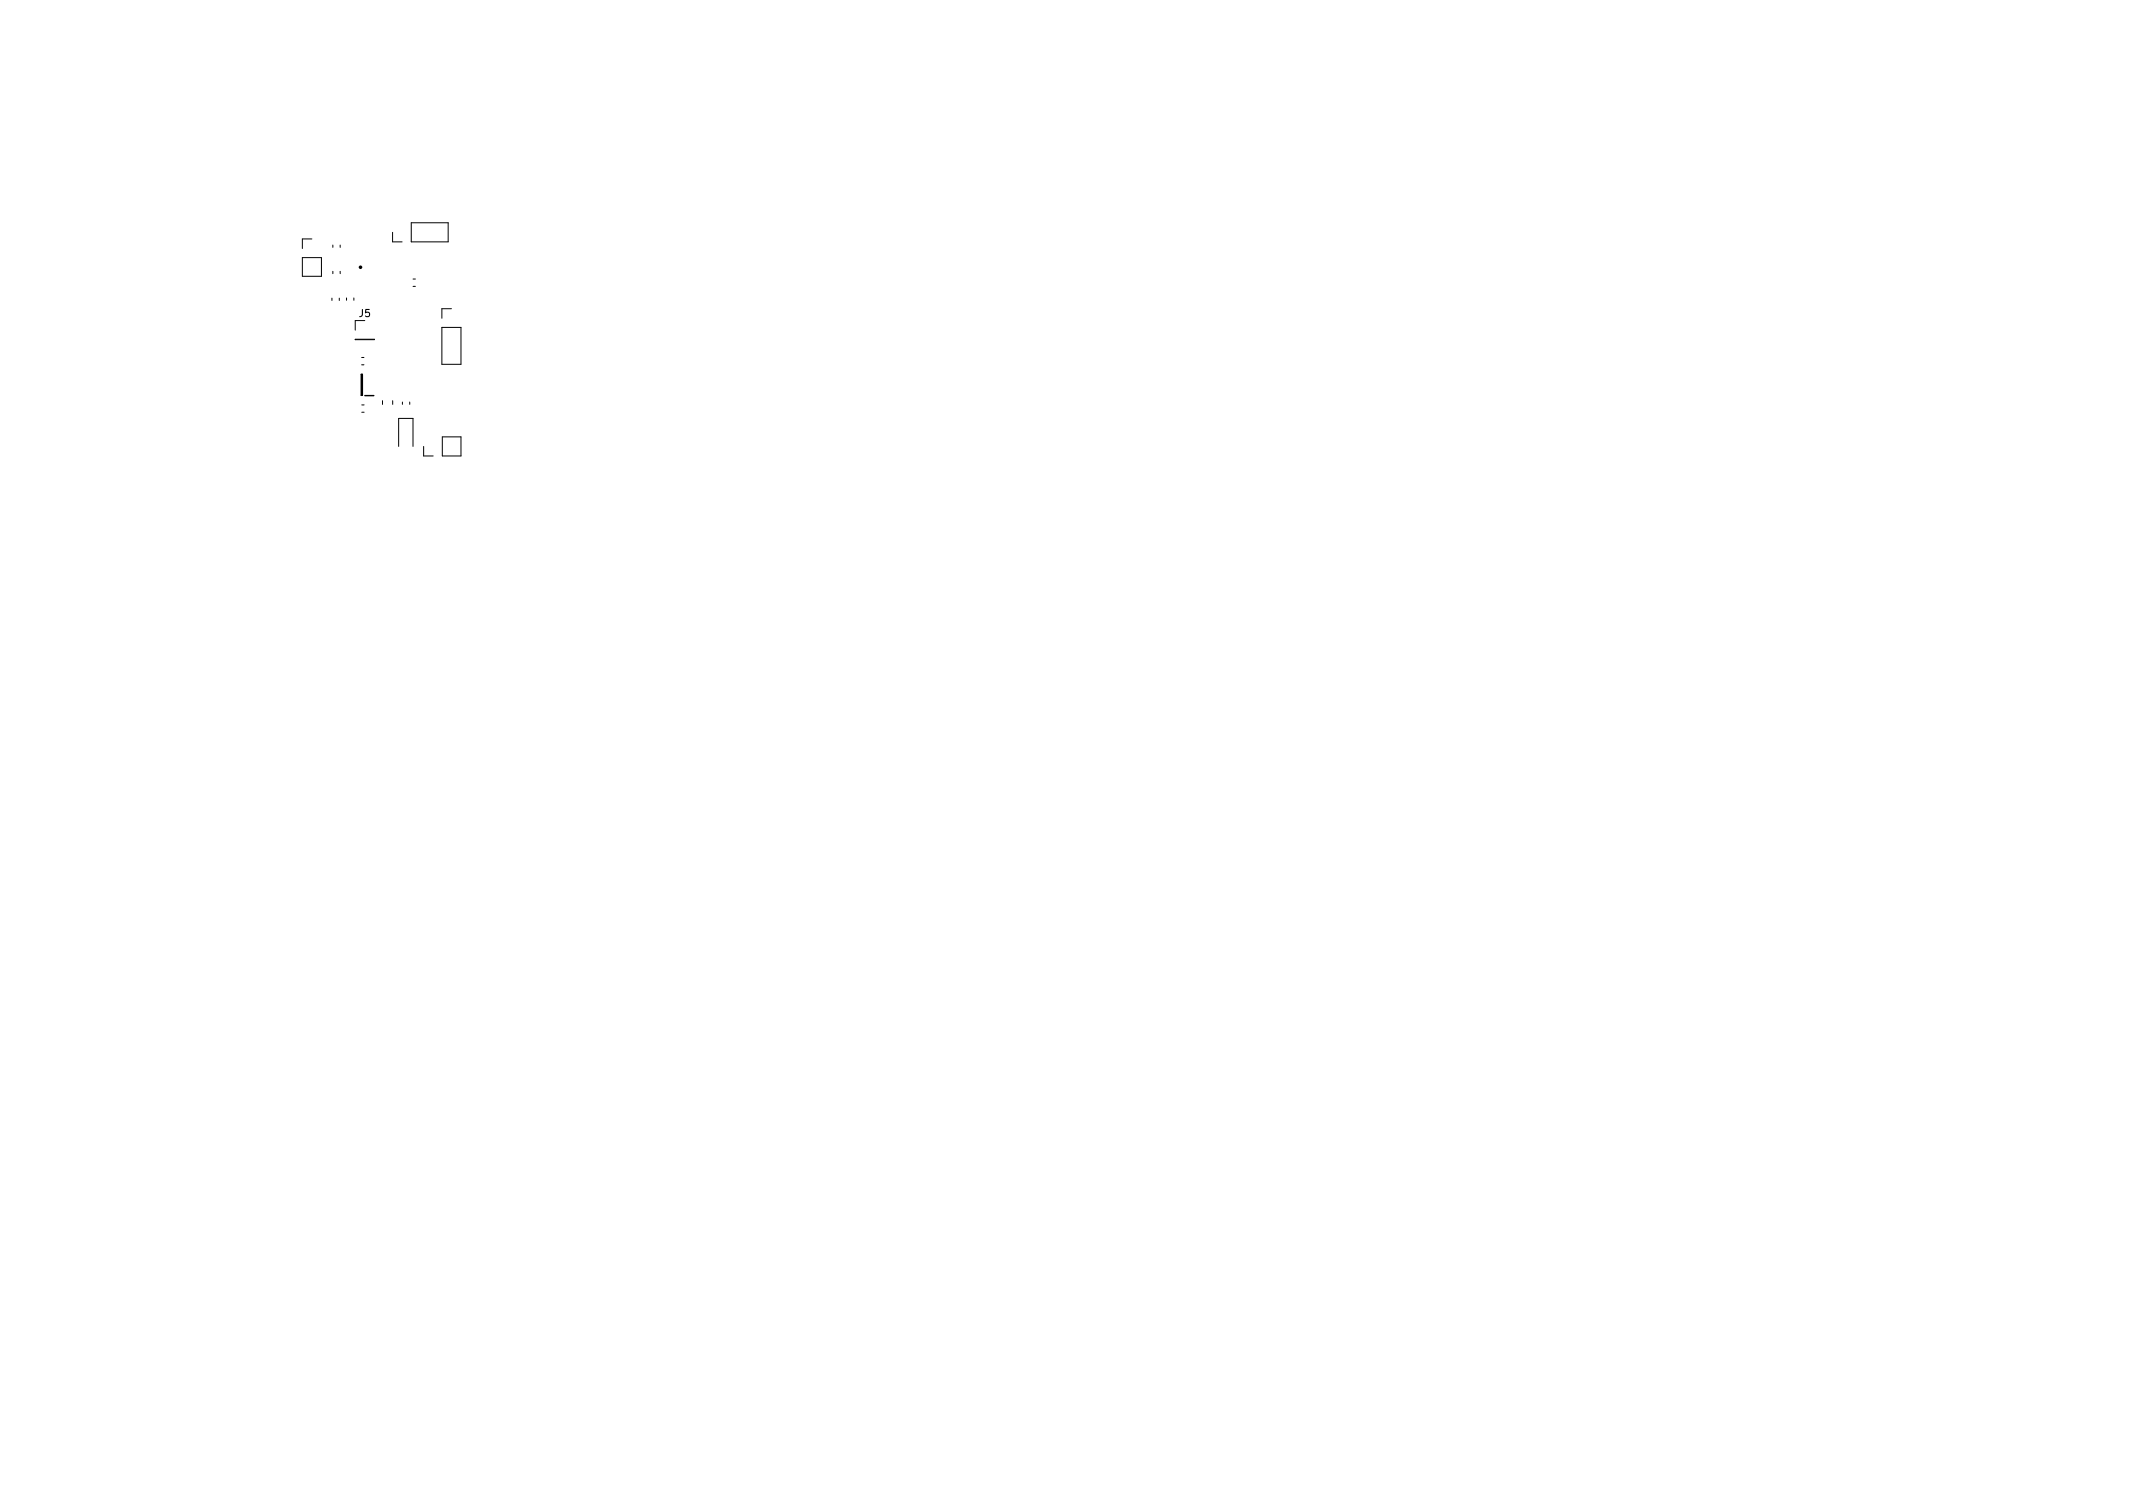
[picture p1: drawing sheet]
<svg xmlns="http://www.w3.org/2000/svg" width="297mm" height="210mm" viewBox="0 0 297 210" stroke-linecap="round" stroke-linejoin="round" font-family="sans-serif">
<defs><g id="words">
<text font-size="1.4" x="50" y="44.1">J5</text>
</g></defs>
<g fill="none" stroke="#000" stroke-width=".14">
<path d="M42.1 35.9h2.7v2.6h-2.7zM43.4 33.3h-1.3v1.3M46.4 34.1v.3M46.4 37.8v.3M47.4 34.1v.3M47.4 37.8v.3M54.7 32.3v1.4h1.3M57.3 31h5.1v2.7h-5.1zM57.5 39.9h.3M57.5 38.9h.3M46.2 41.5v.3M47.2 41.5v.3"/>
<path d="M48.3 41.5v.3M49.3 41.5v.3M49.5 47.2l2.6 .1zM50.4 49.8h.3M50.4 50.8h.3M50.4 56.4h.3M50.4 57.4h.3M50.8 44.6h-1.3v1.4M53.3 55.8v.5M54.7 55.8v.5M56 56v.3M57.1 56v.3"/>
<path d="M61.5 45.6h2.7v5.1h-2.7zM62.9 43h-1.4v1.3M55.5 62.2v-3.9h2v3.9M59 62.2v1.3h1.3M61.6 60.8h2.6v2.7h-2.6z"/>
</g>
<path d="M50.3 52.1h.2v2.9h-.2zM50.8 55.1h1.3" fill="none" stroke="#000" stroke-width=".2"/>
<circle cx="50.2" cy="37.2" r=".13" fill="none" stroke="#000" stroke-width=".25"/>
<use href="#words"/>
</svg>
